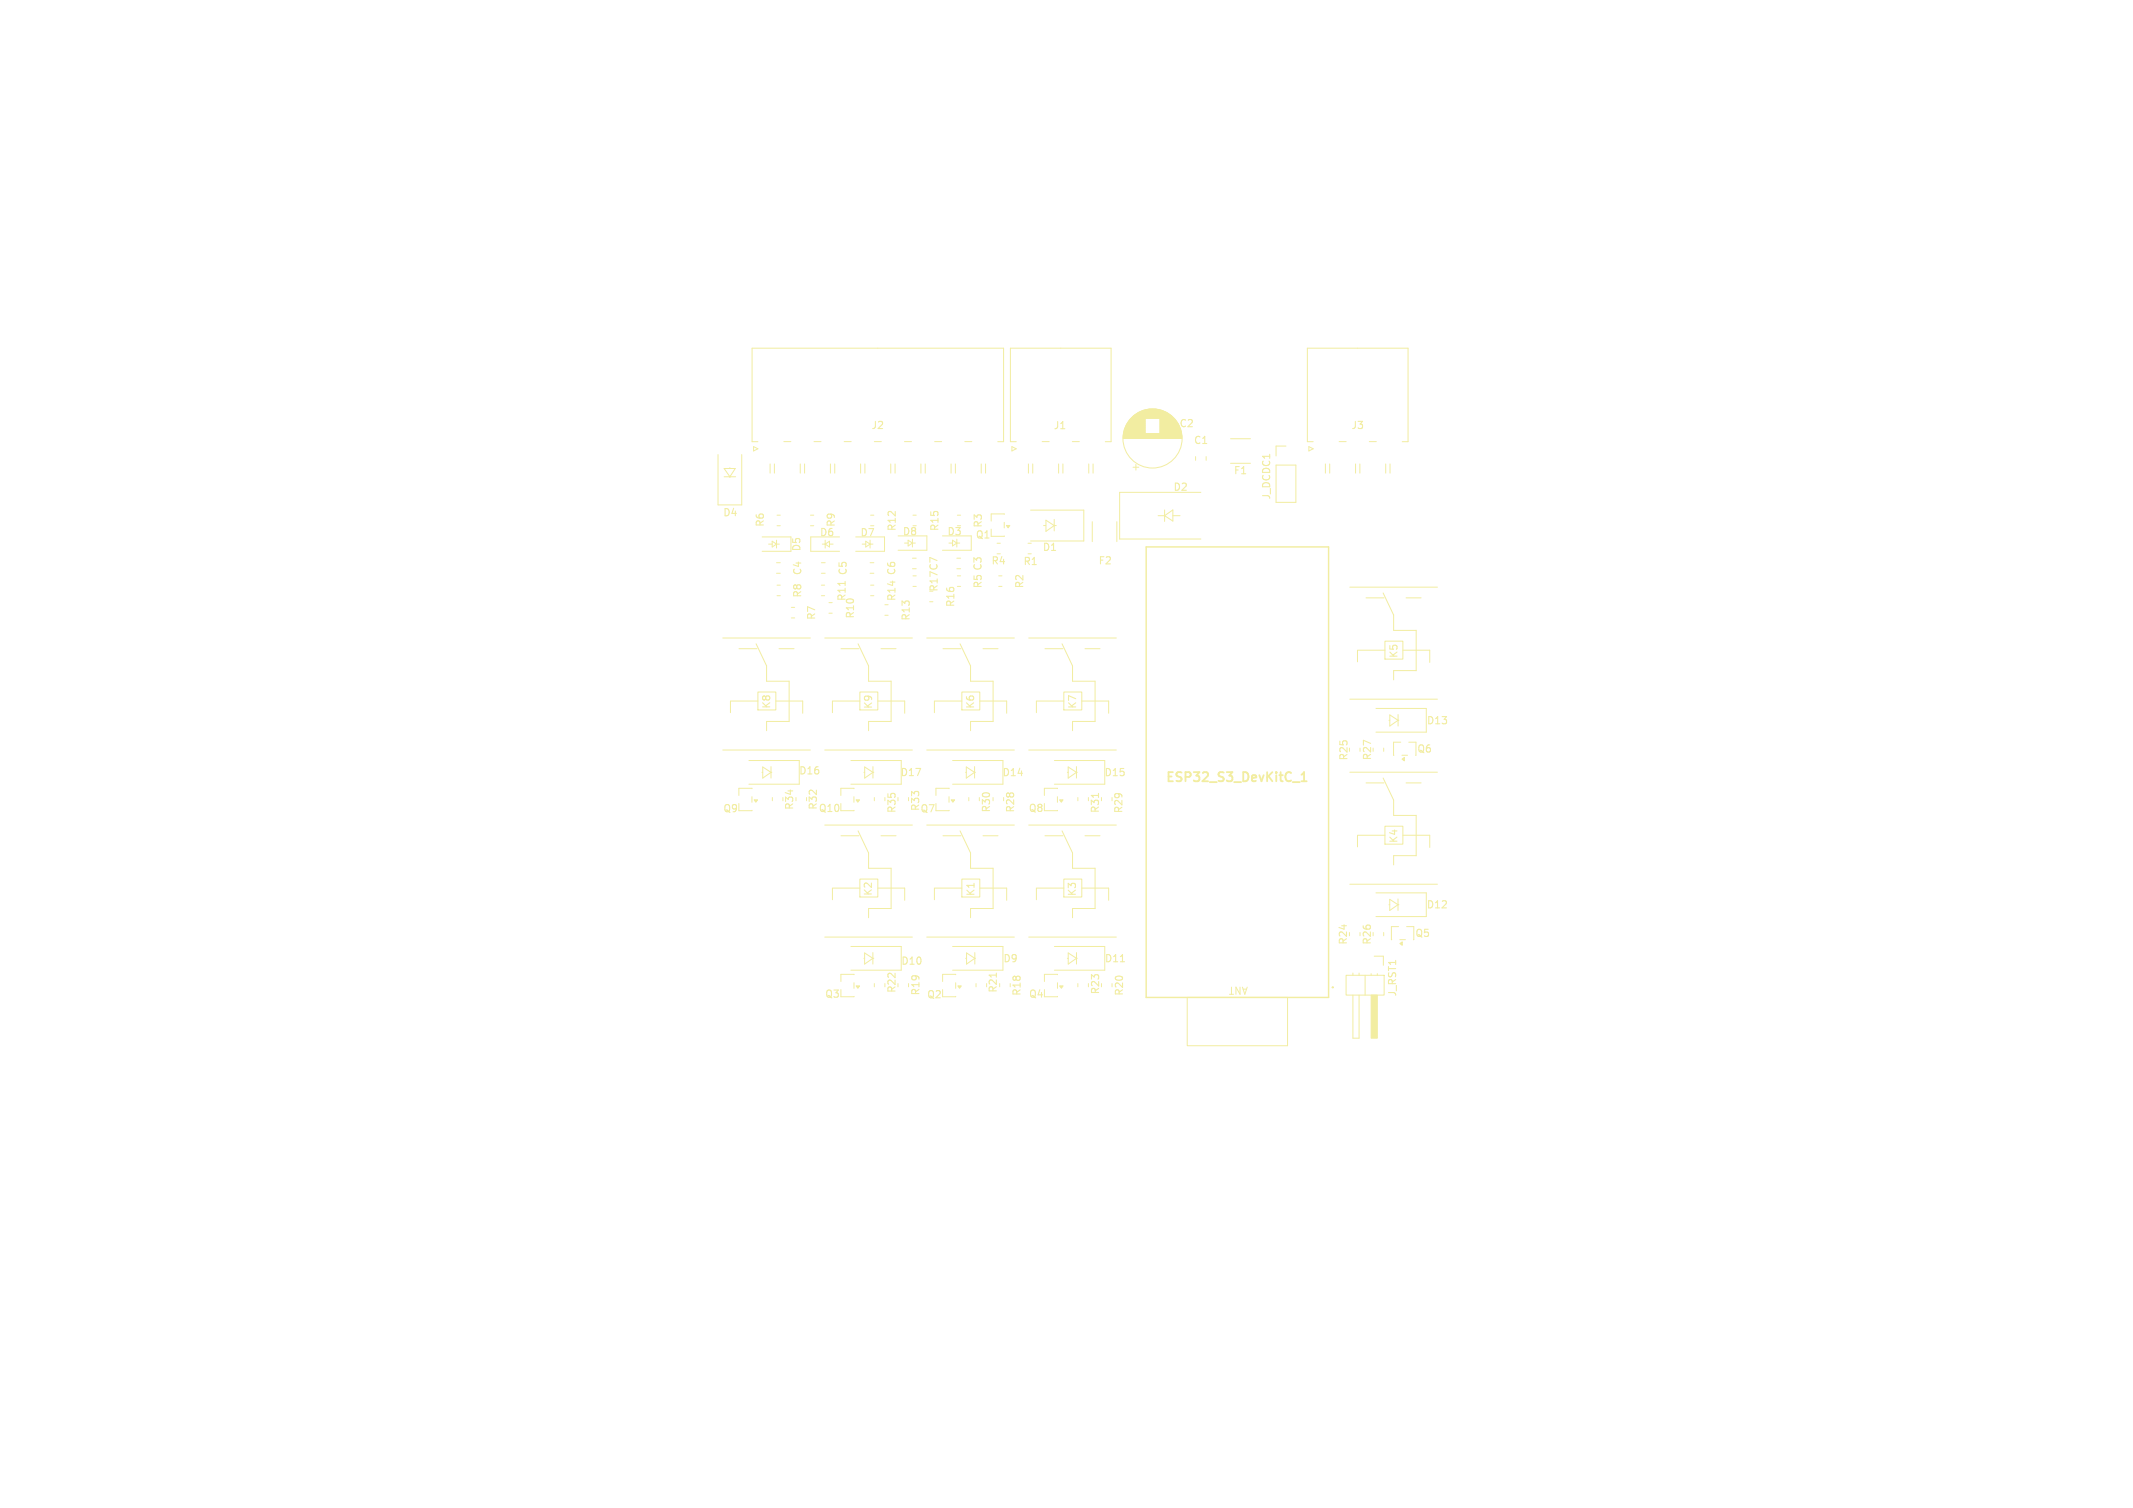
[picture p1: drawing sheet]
<svg xmlns="http://www.w3.org/2000/svg" width="297mm" height="210mm" viewBox="0 0 297 210" stroke-linecap="round" stroke-linejoin="round" font-family="sans-serif">
<defs><g id="words">
<text font-size="1.8" fill="#f2eda1" x="162.2" y="109.2">ESP32_S3_DevKitC_1</text>
<g font-size="1.4" fill="#f2eda1">
<text x="121.2" y="60">J2</text>
<text x="146.6" y="60">J1</text>
<text x="164.1" y="59.7">C2</text>
<text x="188.1" y="60">J3</text>
<text x="166.1" y="62">C1</text>
<text x="163.3" y="68.6">D2</text>
<text x="171.7" y="66.2">F1</text>
<text x="177.1" y="69.7" transform="rotate(-90 177.1 69.7)">J_DCDC1</text>
<text x="100.6" y="72.1">D4</text>
<text x="106.6" y="73.5" transform="rotate(-90 106.6 73.5)">R6</text>
<text x="111.6" y="76.9" transform="rotate(-90 111.6 76.9)">D5</text>
<text x="114.1" y="74.9">D6</text>
<text x="116.4" y="73.5" transform="rotate(-90 116.4 73.5)">R9</text>
<text x="119.7" y="74.9">D7</text>
<text x="124.9" y="74.1" transform="rotate(-90 124.9 74.1)">R12</text>
<text x="125.6" y="74.7">D8</text>
<text x="130.9" y="74.1" transform="rotate(-90 130.9 74.1)">R15</text>
<text x="131.8" y="74.7">D3</text>
<text x="135.8" y="75.2">Q1</text>
<text x="136.9" y="73.6" transform="rotate(-90 136.9 73.6)">R3</text>
<text x="145.1" y="76.9">D1</text>
<text x="111.8" y="83.3" transform="rotate(-90 111.8 83.3)">R8</text>
<text x="111.8" y="80.2" transform="rotate(-90 111.8 80.2)">C4</text>
<text x="117.9" y="83.8" transform="rotate(-90 117.9 83.8)">R11</text>
<text x="118.1" y="80.2" transform="rotate(-90 118.1 80.2)">C5</text>
<text x="124.9" y="80.2" transform="rotate(-90 124.9 80.2)">C6</text>
<text x="124.9" y="83.8" transform="rotate(-90 124.9 83.8)">R14</text>
<text x="130.8" y="82.5" transform="rotate(-90 130.8 82.5)">R17 C7</text>
<text x="136.9" y="82" transform="rotate(-90 136.9 82)">R5 C3</text>
<text x="137.9" y="78.8">R4</text>
<text x="142.4" y="78.9">R1</text>
<text x="142.7" y="82" transform="rotate(-90 142.7 82)">R2</text>
<text x="152.9" y="78.8">F2</text>
<text x="113.7" y="86.4" transform="rotate(-90 113.7 86.4)">R7</text>
<text x="119.1" y="86.2" transform="rotate(-90 119.1 86.2)">R10</text>
<text x="126.9" y="86.5" transform="rotate(-90 126.9 86.5)">R13</text>
<text x="133.1" y="84.6" transform="rotate(-90 133.1 84.6)">R16</text>
<text x="194.8" y="91.7" transform="rotate(-90 194.8 91.7)">K5</text>
<text x="107.5" y="98.8" transform="rotate(-90 107.5 98.8)">K8</text>
<text x="121.6" y="98.8" transform="rotate(-90 121.6 98.8)">K9</text>
<text x="135.8" y="98.8" transform="rotate(-90 135.8 98.8)">K6</text>
<text x="150.1" y="98.8" transform="rotate(-90 150.1 98.8)">K7</text>
<text x="198.6" y="101.1">D13</text>
<text x="187.8" y="106" transform="rotate(-90 187.8 106)">R25</text>
<text x="191.1" y="106" transform="rotate(-90 191.1 106)">R27</text>
<text x="197.2" y="105">Q6</text>
<text x="100.6" y="113.3">Q9</text>
<text x="110.7" y="112.9" transform="rotate(-90 110.7 112.9)">R34</text>
<text x="111.2" y="108.1">D16</text>
<text x="113.9" y="113.3">Q10</text>
<text x="113.9" y="112.9" transform="rotate(-90 113.9 112.9)">R32</text>
<text x="124.9" y="113.3" transform="rotate(-90 124.9 113.3)">R35</text>
<text x="125.3" y="108.3">D17</text>
<text x="128.1" y="113.3">Q7</text>
<text x="128.2" y="113.1" transform="rotate(-90 128.2 113.1)">R33</text>
<text x="138.1" y="113.2" transform="rotate(-90 138.1 113.2)">R30</text>
<text x="139.5" y="108.3">D14</text>
<text x="141.4" y="113.3" transform="rotate(-90 141.4 113.3)">R28</text>
<text x="143.1" y="113.3">Q8</text>
<text x="153.2" y="113.3" transform="rotate(-90 153.2 113.3)">R31</text>
<text x="153.7" y="108.3">D15</text>
<text x="156.5" y="113.4" transform="rotate(-90 156.5 113.4)">R29</text>
<text x="194.8" y="117.5" transform="rotate(-90 194.8 117.5)">K4</text>
<text x="121.6" y="124.9" transform="rotate(-90 121.6 124.9)">K2</text>
<text x="135.9" y="124.9" transform="rotate(-90 135.9 124.9)">K1</text>
<text x="150" y="124.9" transform="rotate(-90 150 124.9)">K3</text>
<text x="187.8" y="131.7" transform="rotate(-90 187.8 131.7)">R24</text>
<text x="191.1" y="131.7" transform="rotate(-90 191.1 131.7)">R26</text>
<text x="197" y="130.7">Q5</text>
<text x="198.6" y="126.7">D12</text>
<text x="125.4" y="134.6">D10</text>
<text x="139.6" y="134.2">D9</text>
<text x="153.7" y="134.2">D11</text>
<text x="173.8" y="137.3" transform="rotate(-180 173.8 137.3)">ANT</text>
<text x="114.8" y="139.1">Q3</text>
<text x="124.9" y="138.4" transform="rotate(-90 124.9 138.4)">R22</text>
<text x="128.2" y="138.7" transform="rotate(-90 128.2 138.7)">R19</text>
<text x="129" y="139.2">Q2</text>
<text x="139" y="138.4" transform="rotate(-90 139 138.4)">R21</text>
<text x="142.3" y="138.8" transform="rotate(-90 142.3 138.8)">R18</text>
<text x="143.2" y="139.1">Q4</text>
<text x="153.2" y="138.6" transform="rotate(-90 153.2 138.6)">R23</text>
<text x="156.6" y="138.8" transform="rotate(-90 156.6 138.8)">R20</text>
<text x="194.6" y="138.9" transform="rotate(-90 194.6 138.9)">J_RST1</text>
</g>
</g></defs>
<path d="M180 108.9h1M181.2 108.8h.7M181.2 107.9l.4-.4v1.3" fill="none" stroke="#f2eda1" stroke-width=".25"/>
<path d="M117.7 81v.5M153 110.5v.6M138.7 135.5v.6M156 133.9h.6" fill="none" stroke="#f2eda1" stroke-width=".15"/>
<g fill="none" stroke="#f2eda1" stroke-width=".14">
<path d="M156.5 60h2.9M156.6 59.9h2.8M156.6 59.8h2.8M156.6 59.7h2.8M156.7 59.6h2.7M156.7 59.5h2.7M156.7 59.4h2.7M156.8 59.4h2.6M156.8 59.3h2.6M156.8 59.2h2.6M156.9 59.2h2.5M156.9 59.1h2.5"/>
<path d="M156.9 59h2.5M157 59h2.4M157 58.9h2.4M157.1 58.8h2.3M157.1 58.7h2.3M157.2 58.7h2.2M157.2 58.6h2.2M157.3 58.5h2.1M157.4 58.4h2M157.4 58.3h2M157.5 58.3h1.9M157.5 58.3h6"/>
<path d="M157.5 58.2h5.9M157.6 58.2h5.8M157.6 58.1h5.7M157.7 58.1h5.6M157.7 58h5.5M157.8 58h5.4M157.8 57.9h5.3M157.9 57.9h5.2M157.9 57.9h5.1M158 57.8h5M158 57.8h4.9M158.1 57.7h4.8"/>
<path d="M158.1 57.7h4.7M158.2 57.7h4.6M158.3 57.6h4.4M158.3 57.6h4.3M158.4 57.5h4.2M158.4 57.5h4.1M158.5 57.5h3.9M158.6 57.4h3.8M158.7 57.4h3.6M158.7 57.3h3.5M158.8 57.3h3.3M158.9 57.3h3.1"/>
<path d="M159 57.2h2.9M159.1 57.2h2.7M159.3 57.1h2.4M159.4 57.1h2.2M159.5 57.1h1.9M159.7 57h1.5M159.9 57h1.1M161.5 60h2.9M161.5 59.9h2.9M161.5 59.8h2.9M161.5 59.7h2.8M161.5 59.6h2.8"/>
<path d="M161.5 59.5h2.8M161.5 59.5h2.7M161.5 59.4h2.7M161.5 59.3h2.7M161.5 59.3h2.6M161.5 59.2h2.6M161.5 59.1h2.6M161.5 59.1h2.5M161.5 59h2.5M161.5 58.9h2.5M161.5 58.9h2.4M161.5 58.8h2.4"/>
<path d="M161.5 58.7h2.3M161.5 58.6h2.3M161.5 58.6h2.2M161.5 58.5h2.2M161.5 58.5h2.1M161.5 58.4h2.1M161.5 58.3h2M100 63.3v7h3.3v-7M100.8 66.4h1.6M100.8 65.2h1.6l-.8 1.2zM101.6 65.1v.1M101.6 66.4v.1"/>
<path d="M104.9 62.2l.6 .3-.6 .3zM105.5 61.5h-.8v-13h35v13h-.8M106.1 74.8h4v2h-4M107 75.8h.5M107.2 64.6v1.3M107.5 75.4l.6 .4-.6 .4zM107.8 64.6v1.3M108.1 75.8h.4M108.1 75.2v1.1M108.1 78.4h.5M108.1 79.8h.5M108.2 73.2h.4"/>
<path d="M108.2 71.7h.4M109.1 61.5h1M111.4 64.6v1.3M112 64.6v1.3M112.9 73.2h.4M112.9 71.7h.4M113.3 61.5h1M114.4 78.4h.5M114.4 79.8h.5M114.5 75.8h.4M114.9 75.2v1.1M114.9 75.8l.6-.4v.8z"/>
<path d="M115.5 75.8h.5M115.6 64.6v1.3M116.2 64.6v1.3M116.9 74.8h-4v2h4M117.5 61.5h1M119.1 74.8h4.1v2h-4.1M119.8 64.6v1.3M120.1 75.8h.4M120.4 64.6v1.3M120.5 75.4l.7 .4-.7 .4zM121.2 75.8h.4M121.2 75.2v1.1"/>
<path d="M121.2 78.4h.5M121.2 79.8h.5M121.2 73.2h.5M121.2 71.7h.5M121.7 61.5h1M124 64.6v1.3M124.6 64.6v1.3M125.1 74.6h4v2h-4M125.9 61.5h1M125.9 75.6h.5M126.4 75.2l.6 .4-.6 .4zM127 75.6h.4"/>
<path d="M127 75.1v1.1M127.1 77.7h.5M127.1 79.2h.5M127.1 73.2h.5M127.1 71.7h.5M128.2 64.6v1.3M128.8 64.6v1.3M130.1 61.5h1M131.2 74.6h4v2h-4M132.1 75.6h.5M132.4 64.6v1.3M132.6 75.2l.6 .4-.6 .4z"/>
<path d="M133 64.6v1.3M133.2 75.6h.4M133.2 75.1v1.1M133.2 77.7h.6M133.2 79.2h.6M133.3 73.2h.5M133.3 71.7h.5M134.3 61.5h1M136.6 64.6v1.3M137.2 64.6v1.3M138 73.7v1l1.8-.1M138.8 75.7h.5"/>
<path d="M138.8 77.1h.5M139.8 71.6h-1.8v1M139.8 72.7v.8M140.9 62.2l.6 .3-.6 .3zM141.5 61.5h-.8v-13h14v13h-.8M143.1 75.7h.5M143.1 77.1h.5M143.2 64.6v1.3M143.5 71h7.4v4.3h-7.4M143.8 64.6v1.3M145.1 61.5h1M145.3 73.2h.3"/>
<path d="M145.6 72.4l1.2 .8-1.2 .8zM146.8 72.3v1.6M146.8 73.2h.3M147.4 64.6v1.3M148 64.6v1.3M149.3 61.5h1M151.6 64.6v1.3M152.1 72.7v2.7M152.2 64.6v1.3M155.5 72.7v2.7M156.4 61.1h8.2M156.4 61h8.2"/>
<path d="M156.4 60.9h8.2M156.4 60.8h8.2M156.4 60.8h8.1M156.4 60.7h8.1M156.4 60.6h8.1M156.4 60.5h8.1M156.4 60.4h8.1M156.5 60.4h8M156.5 60.3h2.9M156.5 60.2h2.9M156.5 60.1h2.9M157.8 65.1h.8"/>
<path d="M158.2 64.7v.8M161.3 71.8h.9M161.5 60.3h3M161.5 60.2h3M161.5 60.1h3M161.5 60.1h2.9M162.2 71v1.6M162.2 71.8l1.1-.8v1.6zM163.3 71.8h1M166.5 63.6v.5M167.2 68.6h-11.3v6.5h11.3M167.9 63.6v.5"/>
<path d="M171.3 61.1h2.8M171.3 64.5h2.8M177.7 64.8h2.7v5.2h-2.7zM179.1 62.1h-1.4v1.4M182.2 62.2l.6 .3-.6 .3zM182.8 61.5h-.8v-13h14.1v13h-.9M184.5 64.6v1.3M185.2 64.6v1.3M186.5 61.5h.9M188.7 64.6v1.3M189.3 64.6v1.3M190.7 61.5h.9"/>
<path d="M193 64.6v1.3M193.6 64.6v1.3M100.6 88.9h12.2M101.7 97.6v1.7M101.7 97.6h3.8M102.9 90.3h2.5M105.3 89.7l1.4 3v2.2h3.2M105.5 96.4h2.5v2.5h-2.5zM108 97.6h3.8v1.7M108.2 81.5h.4M108.2 83h.4M108.5 90.3h2.1"/>
<path d="M109.9 94.9v5.6M110.2 84.6h.4M110.2 86.1h.4M114.4 81.5h.4M114.4 83h.4M114.8 88.9h12.2M115.4 83.9h.5M115.4 85.4h.5M115.9 97.6v1.7M115.9 97.6h3.8M117.1 90.3h2.5M119.5 89.7l1.4 3v2.2h3.2v5.6"/>
<path d="M119.7 96.4h2.5v2.5h-2.5zM121.2 81.5h.5M121.2 83h.5M122.2 97.6h3.8v1.7M122.7 90.3h2.1M123.2 84.2h.5M123.2 85.7h.5M127.1 80.2h.5M127.1 81.7h.5M129 88.9h12.2M129.4 83.8h.5M130.1 97.6v1.7"/>
<path d="M130.1 97.6h3.8M131.3 90.3h2.5M133.3 80.2h.5M133.3 81.7h.5M133.7 89.7l1.4 3v2.2h3.2v5.6M133.9 96.4h2.5v2.5h-2.5zM136.4 97.6h3.8v1.7M136.9 90.3h2.1M139.1 80.2h.4M139.1 81.7h.4M143.2 88.9h12.2M144.3 97.6v1.7"/>
<path d="M144.3 97.6h3.8M145.5 90.3h2.5M147.9 89.7l1.4 3v2.2h3.2v5.6M148.1 96.4h2.5v2.5h-2.5zM150.6 97.6h3.8v1.7M151.1 90.3h2.1M187.9 81.8h12.2M187.9 97.4h12.2M189 90.6v1.6M189.1 90.6h3.7M190.2 83.3h2.5M191.6 98.7h7v3.3h-7"/>
<path d="M192.6 82.6l1.5 3.1v2.1h3.1M192.8 89.3h2.5v2.5h-2.5zM193.5 99.6l1.2 .7-1.2 .8zM194.7 99.5v1.6M195.3 90.6h3.8v1.7M195.8 83.3h2.1M197.2 87.8v5.6h-3.1v1.3M100.6 104.5h12.2M104.3 105.9h7v3.3h-7M104.7 109.8h-1.8v1M104.7 112.9h-1.8M104.7 111v.7"/>
<path d="M106.1 107.6h.1M106.2 106.8l1.2 .8-1.2 .8zM107.4 107.6h.1M107.4 106.8v1.6M107.5 111.1v.4M109 111.1v.4M109.9 100.5h-3.2v1.3M112.3 111.1v.4M114.8 104.5h12.2M114.8 114.9h12.2M117.1 111.9v1h1.8M117.1 116.4h2.5"/>
<path d="M118.5 105.9h7v3.3h-7M118.9 109.8h-1.8v1M118.9 111v.7M119.5 115.7l1.4 3.1v2.1h3.2M120.3 107.6h.1M120.4 106.8l1.2 .8-1.2 .8zM121.6 107.6h.1M121.6 106.8v1.6M121.7 111.1v.4M122.7 116.4h2.1M123.2 111.1v.4M124.1 100.5h-3.2v1.3"/>
<path d="M126.5 111.1v.4M129 104.5h12.2M129 114.9h12.2M131.3 116.4h2.5M132.1 109.8h-1.8v1M132.1 111v.7M132.1 112.9h-1.8M132.6 105.9h7.1v3.3h-7.1M133.7 115.7l1.4 3.1v2.1h3.2M134.5 107.6h.1M134.5 106.8l1.2 .8-1.2 .8zM134.9 111.1v.4"/>
<path d="M135.7 107.6h.1M135.7 106.8v1.6M136.4 111.1v.4M136.9 116.4h2.1M138.3 100.5h-3.2v1.3M139.7 111.1v.4M143.2 104.5h12.2M143.2 114.9h12.2M145.5 116.4h2.5M146.8 105.9h7v3.3h-7M147.2 109.8h-1.8v1M147.2 112.9h-1.8"/>
<path d="M147.2 111v.7M147.9 115.7l1.4 3.1v2.1h3.2M148.6 107.6h.1M148.7 106.8l1.2 .8-1.2 .8zM149.9 107.6h.1M149.9 106.8v1.6M150.1 111.1v.4M151.1 116.4h2.1M151.6 111.1v.4M152.5 100.5h-3.2v1.3M154.8 111.1v.4M187.9 107.5h12.2"/>
<path d="M189 116.3v1.6M189.1 116.3h3.7M189.4 104.2v.4M190.2 109h2.5M192.6 108.4l1.5 3v2.2h3.1M192.7 104.2v.4M192.8 115.1h2.5v2.5h-2.5zM193.4 100.3h.1M194.7 100.3h.1M195 103.4h-1l.1 1.8M195.2 105.2h.8M195.3 116.3h3.8v1.7"/>
<path d="M195.8 109h2.1M196.2 103.4h1v1.8M197.2 119.2h-3.1v1.3M197.2 113.5v5.7M114.8 130.5h12.2M115.9 123.7v1.6M115.9 123.7h3.8M118.5 131.8h7v3.3h-7M118.9 135.7h-1.8v1M118.9 136.9v.7M118.9 138.8h-1.8M119.7 122.4h2.5v2.5h-2.5z"/>
<path d="M120.3 133.5h.1M120.4 132.7l1.1 .8-1.1 .8zM121.5 133.5h.2M121.5 132.7v1.6M121.7 137v.4M122.2 123.7h3.8v1.7M123.2 137v.4M124.1 120.9v5.6h-3.2v1.3M126.5 137v.4M129 130.5h12.2M130.1 123.7v1.6M130.1 123.7h3.8"/>
<path d="M132.6 131.8h7.1v3.3h-7.1M133.1 135.7h-1.9v1M133.1 138.8h-1.9M133.1 136.9v.7M133.9 122.4h2.5v2.5h-2.5zM134.5 133.5h.1M134.6 132.7l1.1 .8-1.1 .8zM135.7 133.5h.1M135.7 132.7v1.6M135.9 137v.4M136.4 123.7h3.8v1.7M137.4 137v.4"/>
<path d="M138.3 120.9v5.6h-3.2v1.3M140.7 137v.4M143.2 130.5h12.2M144.3 123.7v1.6M144.3 123.7h3.8M146.8 131.8h7v3.3h-7M147.2 135.7h-1.8v1M147.2 138.8h-1.8M147.2 136.9v.7M148.1 122.4h2.5v2.5h-2.5zM148.6 133.5h.1M148.7 132.7l1.2 .8-1.2 .8z"/>
<path d="M149.9 133.5h.1M149.9 132.7v1.6M150.1 137v.4M150.6 123.7h3.8v1.7M151.6 137v.4M152.5 120.9v5.6h-3.2v1.3M154.8 137v.4M165.3 138.9h14v6.7h-14zM187.4 135.8h5.3v2.8h-5.3zM187.9 123.1h12.2M188.4 135.5v.3M188.4 138.6v6h.8v-6"/>
<path d="M189.2 135.5v.3M189.4 129.9v.4M190.1 135.8v2.8M190.9 135.6v.2M191.4 133.2h1.2v1.2M191.6 124.3h7v3.3h-7M191.8 135.6v.2M192.7 129.9v.4M193.5 125.2l1.2 .8-1.2 .8zM193.5 126h-.1M194.7 126h.1M194.7 125.2v1.6"/>
<path d="M194.7 129h-1l.1 1.9M194.9 130.9h.8M195.9 129h1v1.9"/>
<circle cx="160.5" cy="61.1" r="4.1"/>
<circle cx="185.6" cy="137.5" r=".05"/>
</g>
<path d="M159.6 76.2h25.4v62.7h-25.4z" fill="none" stroke="#f2eda1" stroke-width=".2"/>
<g fill="#f2eda1" stroke="#f2eda1" stroke-width=".14">
<path d="M190.9 138.6h.9v6h-.9z"/>
<path d="M119.2 137.3h.5l-.3 .3z"/>
<path d="M132.4 111.4h.5l-.2 .3z"/>
<path d="M147.5 111.4h.5l-.2 .3z"/>
<path d="M140.1 73.2h.5l-.2 .3z"/>
<path d="M194.9 131.4l.3-.2v.4z"/>
<path d="M105 111.4h.5l-.3 .3z"/>
<path d="M147.5 137.3h.5l-.2 .3z"/>
<path d="M195.2 105.7l.3-.2v.5z"/>
<path d="M119.2 111.4h.5l-.3 .3z"/>
<path d="M133.4 137.3h.5l-.3 .3z"/>
<circle cx="185.5" cy="137.5" r=".05"/>
<circle cx="185.6" cy="137.5" r=".05"/>
</g>
<use href="#words"/>
</svg>
